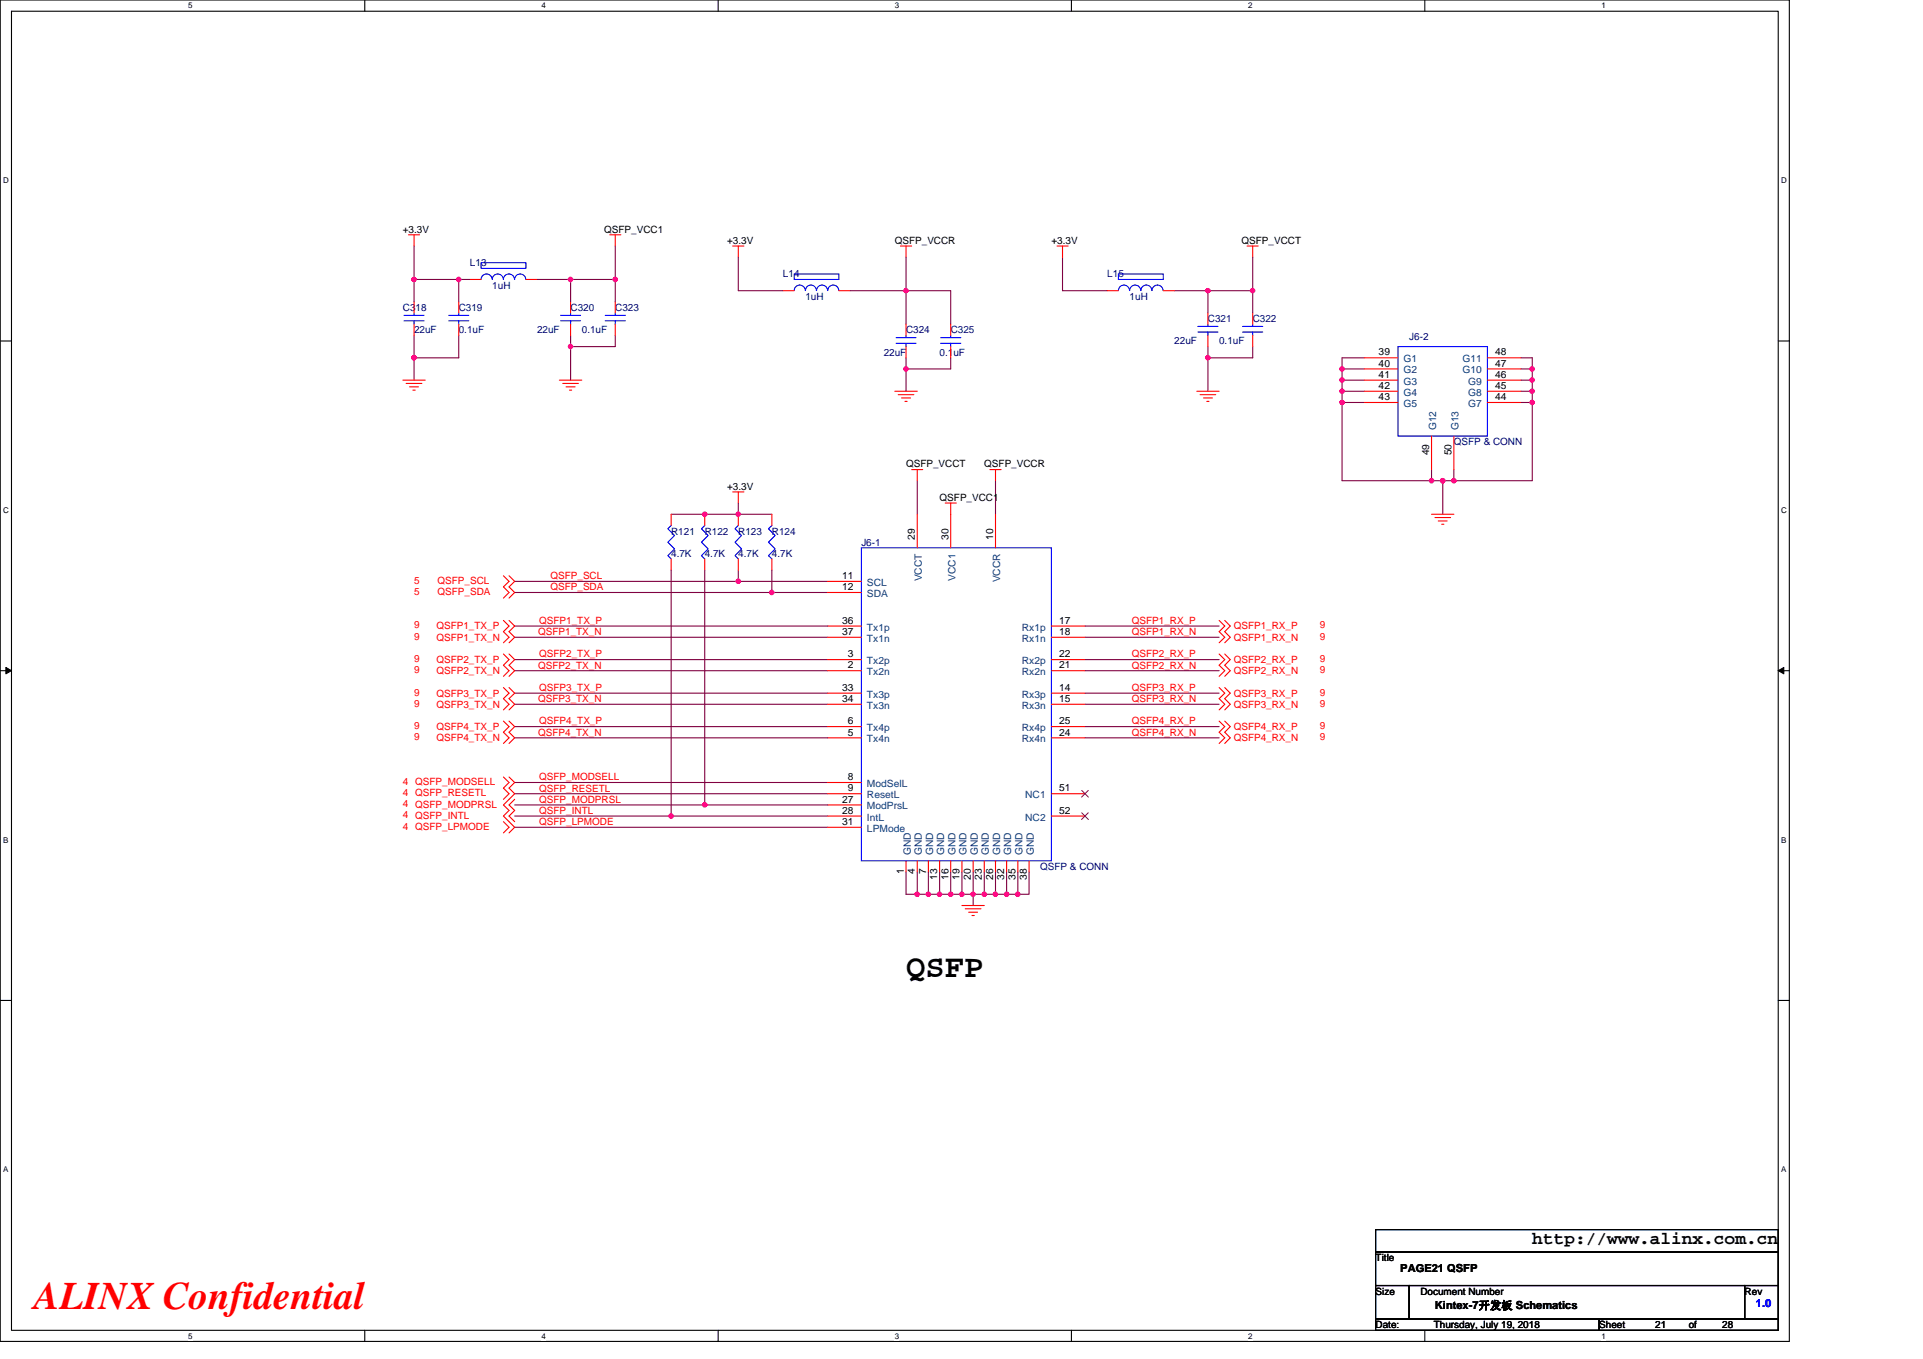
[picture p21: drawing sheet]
<svg xmlns="http://www.w3.org/2000/svg" width="297mm" height="210mm" viewBox="0 0 297 210" stroke-linecap="round" stroke-linejoin="round" font-family="sans-serif">
<defs><g id="words">
<text font-size="6" fill="#f00" x="5.2" y="202.3">ALINX Confidential</text>
<text font-size="5" x="140" y="151">QSFP</text>
<text font-size="2.8" x="236.7" y="192.3">http://www.alinx.com.cn</text>
<g font-size="1.7">
<text x="216.3" y="196.6">PAGE21 QSFP</text>
<text x="221.7" y="202.3">Kintex-7开发板 Schematics</text>
</g>
<text font-size="1.7" fill="#00f" x="271.2" y="202">1.0</text>
<g font-size="1.5">
<text x="62.2" y="35.9">+3.3V</text>
<text x="93.3" y="35.9">QSFP_VCC1</text>
<text x="112.3" y="37.7">+3.3V</text>
<text x="138.2" y="37.7">QSFP_VCCR</text>
<text x="162.4" y="37.7">+3.3V</text>
<text x="191.8" y="37.7">QSFP_VCCT</text>
<text x="213" y="54.9">39</text>
<text x="213" y="56.6">40</text>
<text x="213" y="58.4">41</text>
<text x="231" y="58.4">46</text>
<text x="231" y="56.6">47</text>
<text x="231" y="54.9">48</text>
<text x="213" y="60.1">42</text>
<text x="213" y="61.8">43</text>
<text x="231" y="60.1">45</text>
<text x="231" y="61.8">44</text>
<text x="220.8" y="70.4" transform="rotate(-90 220.8 70.4)">49</text>
<text x="224.2" y="70.4" transform="rotate(-90 224.2 70.4)">50</text>
<text x="112.3" y="75.7">+3.3V</text>
<text x="140" y="72.2">QSFP_VCCT</text>
<text x="145.1" y="77.4">QSFP_VCC1</text>
<text x="152" y="72.2">QSFP_VCCR</text>
<text x="141.3" y="83.4" transform="rotate(-90 141.3 83.4)">29</text>
<text x="146.5" y="83.4" transform="rotate(-90 146.5 83.4)">30</text>
<text x="153.4" y="83.4" transform="rotate(-90 153.4 83.4)">10</text>
<text x="130.1" y="89.5">11</text>
<text x="130.1" y="91.2">12</text>
<text x="130.1" y="96.4">36</text>
<text x="130.1" y="98.1">37</text>
<text x="131" y="101.6">3</text>
<text x="163.6" y="96.4">17</text>
<text x="163.6" y="98.1">18</text>
<text x="163.6" y="101.6">22</text>
<text x="130.1" y="106.7">33</text>
<text x="131" y="103.3">2</text>
<text x="163.6" y="106.7">14</text>
<text x="163.6" y="103.3">21</text>
<text x="130.1" y="108.5">34</text>
<text x="131" y="111.9">6</text>
<text x="131" y="113.6">5</text>
<text x="163.6" y="108.5">15</text>
<text x="163.6" y="113.6">24</text>
<text x="163.6" y="111.9">25</text>
<text x="130.1" y="124">27</text>
<text x="130.1" y="125.7">28</text>
<text x="131" y="120.5">8</text>
<text x="131" y="122.3">9</text>
<text x="163.6" y="122.3">51</text>
<text x="163.6" y="125.7">52</text>
<text x="130.1" y="127.5">31</text>
<text x="139.6" y="135.1" transform="rotate(-90 139.6 135.1)">1</text>
<text x="141.3" y="135.1" transform="rotate(-90 141.3 135.1)">4</text>
<text x="143" y="135.1" transform="rotate(-90 143 135.1)">7</text>
<text x="144.8" y="136" transform="rotate(-90 144.8 136)">13</text>
<text x="146.5" y="136" transform="rotate(-90 146.5 136)">16</text>
<text x="148.2" y="136" transform="rotate(-90 148.2 136)">19</text>
<text x="150" y="136" transform="rotate(-90 150 136)">20</text>
<text x="151.7" y="136" transform="rotate(-90 151.7 136)">23</text>
<text x="153.4" y="136" transform="rotate(-90 153.4 136)">26</text>
<text x="155.1" y="136" transform="rotate(-90 155.1 136)">32</text>
<text x="156.9" y="136" transform="rotate(-90 156.9 136)">35</text>
<text x="158.6" y="136" transform="rotate(-90 158.6 136)">38</text>
<text x="212.5" y="194.9">Title</text>
<text x="212.5" y="200">Size</text>
<text x="219.4" y="200">Document Number</text>
<text x="269.5" y="200">Rev</text>
<text x="212.5" y="205.2">Date:</text>
<text x="221.5" y="205.2">Thursday, July 19, 2018</text>
<text x="247" y="205.2">Sheet</text>
<text x="255.7" y="205.2">21</text>
<text x="260.9" y="205.2">of</text>
<text x="266" y="205.2">28</text>
</g>
<g font-size="1.5" fill="#000080">
<text x="72.6" y="41.1">L13</text>
<text x="76" y="44.6">1uH</text>
<text x="120.9" y="42.9">L14</text>
<text x="124.4" y="46.3">1uH</text>
<text x="171" y="42.9">L15</text>
<text x="174.5" y="46.3">1uH</text>
<text x="62.2" y="48">C318</text>
<text x="64" y="51.5">22uF</text>
<text x="70.9" y="48">C319</text>
<text x="70.9" y="51.5">0.1uF</text>
<text x="82.9" y="51.5">22uF</text>
<text x="88.1" y="48">C320</text>
<text x="89.9" y="51.5">0.1uF</text>
<text x="95" y="48">C323</text>
<text x="140" y="51.5">C324</text>
<text x="146.9" y="51.5">C325</text>
<text x="181.4" y="53.2">22uF</text>
<text x="186.6" y="49.8">C321</text>
<text x="188.3" y="53.2">0.1uF</text>
<text x="193.5" y="49.8">C322</text>
<text x="217.7" y="52.5">J6-2</text>
<text x="136.5" y="54.9">22uF</text>
<text x="145.1" y="54.9">0.1uF</text>
<text x="224.6" y="68.8">QSFP &amp; CONN</text>
<text x="103.7" y="82.6">R121</text>
<text x="108.9" y="82.6">R122</text>
<text x="114" y="82.6">R123</text>
<text x="119.2" y="82.6">R124</text>
<text x="103.7" y="86">4.7K</text>
<text x="108.9" y="86">4.7K</text>
<text x="114" y="86">4.7K</text>
<text x="119.2" y="86">4.7K</text>
<text x="133.1" y="84.3">J6-1</text>
<text x="160.7" y="134.4">QSFP &amp; CONN</text>
</g>
<g font-size="1.5" fill="#004080">
<text x="216.8" y="56">G1</text>
<text x="216.8" y="57.7">G2</text>
<text x="216.8" y="59.4">G3</text>
<text x="225.9" y="57.7">G10</text>
<text x="225.9" y="56">G11</text>
<text x="226.8" y="59.4">G9</text>
<text x="216.8" y="61.2">G4</text>
<text x="216.8" y="62.9">G5</text>
<text x="226.8" y="61.2">G8</text>
<text x="226.8" y="62.9">G7</text>
<text x="221.8" y="66.5" transform="rotate(-90 221.8 66.5)">G12</text>
<text x="225.3" y="66.5" transform="rotate(-90 225.3 66.5)">G13</text>
<text x="142.4" y="89.8" transform="rotate(-90 142.4 89.8)">VCCT</text>
<text x="147.6" y="89.7" transform="rotate(-90 147.6 89.7)">VCC1</text>
<text x="133.9" y="92.2">SDA</text>
<text x="133.9" y="90.5">SCL</text>
<text x="154.5" y="90" transform="rotate(-90 154.5 90)">VCCR</text>
<text x="133.9" y="97.4">Tx1p</text>
<text x="133.9" y="99.2">Tx1n</text>
<text x="157.8" y="97.4">Rx1p</text>
<text x="157.8" y="99.2">Rx1n</text>
<text x="133.9" y="102.6">Tx2p</text>
<text x="133.9" y="104.3">Tx2n</text>
<text x="133.9" y="107.8">Tx3p</text>
<text x="157.8" y="107.8">Rx3p</text>
<text x="157.8" y="102.6">Rx2p</text>
<text x="157.8" y="104.3">Rx2n</text>
<text x="133.9" y="113">Tx4p</text>
<text x="133.9" y="109.5">Tx3n</text>
<text x="157.8" y="109.5">Rx3n</text>
<text x="157.8" y="113">Rx4p</text>
<text x="133.9" y="114.7">Tx4n</text>
<text x="157.8" y="114.7">Rx4n</text>
<text x="133.9" y="121.6">ModSelL</text>
<text x="133.9" y="123.3">ResetL</text>
<text x="133.9" y="125.1">ModPrsL</text>
<text x="158.4" y="123.3">NC1</text>
<text x="133.9" y="126.8">IntL</text>
<text x="133.9" y="128.5">LPMode</text>
<text x="158.4" y="126.8">NC2</text>
<text x="140.7" y="132.1" transform="rotate(-90 140.7 132.1)">GND</text>
<text x="142.4" y="132.1" transform="rotate(-90 142.4 132.1)">GND</text>
<text x="144.1" y="132.1" transform="rotate(-90 144.1 132.1)">GND</text>
<text x="145.9" y="132.1" transform="rotate(-90 145.9 132.1)">GND</text>
<text x="147.6" y="132.1" transform="rotate(-90 147.6 132.1)">GND</text>
<text x="149.3" y="132.1" transform="rotate(-90 149.3 132.1)">GND</text>
<text x="151" y="132.1" transform="rotate(-90 151 132.1)">GND</text>
<text x="152.8" y="132.1" transform="rotate(-90 152.8 132.1)">GND</text>
<text x="154.5" y="132.1" transform="rotate(-90 154.5 132.1)">GND</text>
<text x="156.2" y="132.1" transform="rotate(-90 156.2 132.1)">GND</text>
<text x="157.9" y="132.1" transform="rotate(-90 157.9 132.1)">GND</text>
<text x="159.7" y="132.1" transform="rotate(-90 159.7 132.1)">GND</text>
</g>
<g font-size="1.5" fill="#f00">
<text x="85" y="89.5">QSFP_SCL</text>
<text x="64" y="90.2">5</text>
<text x="64" y="91.9">5</text>
<text x="67.6" y="90.2">QSFP_SCL</text>
<text x="67.6" y="91.9">QSFP_SDA</text>
<text x="85" y="91.2">QSFP_SDA</text>
<text x="64" y="97.1">9</text>
<text x="64" y="98.8">9</text>
<text x="67.4" y="97.3">QSFP1_TX_P</text>
<text x="67.4" y="99">QSFP1_TX_N</text>
<text x="83.1" y="98.1">QSFP1_TX_N</text>
<text x="83.3" y="96.4">QSFP1_TX_P</text>
<text x="83.3" y="101.6">QSFP2_TX_P</text>
<text x="174.8" y="96.4">QSFP1_RX_P</text>
<text x="174.8" y="98.1">QSFP1_RX_N</text>
<text x="174.8" y="101.6">QSFP2_RX_P</text>
<text x="190.6" y="97.3">QSFP1_RX_P</text>
<text x="190.6" y="99">QSFP1_RX_N</text>
<text x="203.9" y="97.1">9</text>
<text x="203.9" y="98.8">9</text>
<text x="64" y="102.3">9</text>
<text x="64" y="104">9</text>
<text x="64" y="107.5">9</text>
<text x="67.4" y="102.4">QSFP2_TX_P</text>
<text x="67.4" y="104.2">QSFP2_TX_N</text>
<text x="67.4" y="107.6">QSFP3_TX_P</text>
<text x="83.1" y="103.3">QSFP2_TX_N</text>
<text x="83.3" y="106.8">QSFP3_TX_P</text>
<text x="174.8" y="103.3">QSFP2_RX_N</text>
<text x="174.8" y="106.8">QSFP3_RX_P</text>
<text x="190.6" y="102.4">QSFP2_RX_P</text>
<text x="190.6" y="104.2">QSFP2_RX_N</text>
<text x="190.6" y="107.6">QSFP3_RX_P</text>
<text x="203.9" y="102.3">9</text>
<text x="203.9" y="104">9</text>
<text x="203.9" y="107.5">9</text>
<text x="64" y="109.2">9</text>
<text x="64" y="112.6">9</text>
<text x="67.4" y="109.3">QSFP3_TX_N</text>
<text x="67.4" y="112.8">QSFP4_TX_P</text>
<text x="83.1" y="108.5">QSFP3_TX_N</text>
<text x="83.1" y="113.7">QSFP4_TX_N</text>
<text x="83.3" y="111.9">QSFP4_TX_P</text>
<text x="174.8" y="108.5">QSFP3_RX_N</text>
<text x="174.8" y="111.9">QSFP4_RX_P</text>
<text x="174.8" y="113.7">QSFP4_RX_N</text>
<text x="190.6" y="109.3">QSFP3_RX_N</text>
<text x="190.6" y="112.8">QSFP4_RX_P</text>
<text x="203.9" y="109.2">9</text>
<text x="203.9" y="112.6">9</text>
<text x="64" y="114.4">9</text>
<text x="67.4" y="114.5">QSFP4_TX_N</text>
<text x="190.6" y="114.5">QSFP4_RX_N</text>
<text x="203.9" y="114.4">9</text>
<text x="62.2" y="121.3">4 QSFP_MODSELL</text>
<text x="62.2" y="123">4 QSFP_RESETL</text>
<text x="62.2" y="124.7">4 QSFP_MODPRSL</text>
<text x="83.3" y="120.6">QSFP_MODSELL</text>
<text x="83.3" y="124">QSFP_MODPRSL</text>
<text x="83.3" y="122.3">QSFP_RESETL</text>
<text x="83.3" y="125.8">QSFP_INTL</text>
<text x="62.2" y="126.4">4 QSFP_INTL</text>
<text x="62.2" y="128.2">4 QSFP_LPMODE</text>
<text x="83.3" y="127.5">QSFP_LPMODE</text>
</g>
<g font-size="1.2">
<text x="29.1" y="1.3">5</text>
<text x="83.6" y="1.3">4</text>
<text x="138.2" y="1.3">3</text>
<text x="192.8" y="1.3">2</text>
<text x="247.4" y="1.3">1</text>
<text x=".5" y="28.3">D</text>
<text x="275.1" y="28.3">D</text>
<text x=".5" y="79.2">C</text>
<text x="275.1" y="79.2">C</text>
<text x=".5" y="130.2">B</text>
<text x="275.1" y="130.2">B</text>
<text x=".5" y="181.1">A</text>
<text x="275.1" y="181.1">A</text>
<text x="29.1" y="206.8">5</text>
<text x="83.6" y="206.8">4</text>
<text x="138.2" y="206.8">3</text>
<text x="192.8" y="206.8">2</text>
<text x="247.4" y="206.8">1</text>
</g>
</g></defs>
<path d="M0 0h276.4v207.3h-276.4zM1.8 1.7h272.9v203.8h-272.9z" fill="none" stroke="#000" stroke-width=".17"/>
<g fill="#fff">
<path d="M29.1 .2h.6v1.4h-.6z"/>
<path d="M29.1 205.7h.6v1.4h-.6z"/>
</g>
<path d="M56.3 0v1.7M56.3 205.5v1.8" fill="none" stroke="#000" stroke-width=".17"/>
<g fill="#fff">
<path d="M83.6 .2h.7v1.4h-.7z"/>
<path d="M83.6 205.7h.7v1.4h-.7z"/>
</g>
<path d="M110.9 0v1.7M110.9 205.5v1.8" fill="none" stroke="#000" stroke-width=".17"/>
<g fill="#fff">
<path d="M138.2 .2h.7v1.4h-.7z"/>
<path d="M138.2 205.7h.7v1.4h-.7z"/>
</g>
<path d="M165.5 0v1.7M165.5 205.5v1.8" fill="none" stroke="#000" stroke-width=".17"/>
<g fill="#fff">
<path d="M192.8 .2h.6v1.4h-.6z"/>
<path d="M192.8 205.7h.6v1.4h-.6z"/>
</g>
<path d="M220.1 0v1.7M220.1 205.5v1.8" fill="none" stroke="#000" stroke-width=".17"/>
<g fill="#fff">
<path d="M247.4 .2h.6v1.4h-.6z"/>
<path d="M247.4 205.7h.6v1.4h-.6z"/>
<path d="M.5 27.2h.8v1.4h-.8z"/>
<path d="M275.1 27.2h.9v1.4h-.9z"/>
<path d="M.5 78.1h.8v1.4h-.8z"/>
<path d="M275.1 78.1h.9v1.4h-.9z"/>
</g>
<path d="M0 52.7h1.8M274.7 52.7h1.7" fill="none" stroke="#000" stroke-width=".17"/>
<g fill="#fff">
<path d="M.5 129.1h.8v1.4h-.8z"/>
<path d="M275.1 129.1h.8v1.4h-.8z"/>
</g>
<path d="M0 103.6h1.8M274.7 103.6h1.7" fill="none" stroke="#000" stroke-width=".17"/>
<path d="M.9 103.1l.9 .5-.9 .5zM274.7 103.6l.8-.5v1z" fill="#000" stroke="#000" stroke-width=".15"/>
<g fill="#fff">
<path d="M.5 180h.8v1.4h-.8z"/>
<path d="M275.1 180h.8v1.4h-.8z"/>
</g>
<path d="M0 154.6h1.8M274.7 154.6h1.7M212.5 190h62.2v3.5h-62.2zM212.5 193.5h62.2v5.1h-62.2zM212.5 198.6h5.2v5.2h-5.2zM217.7 198.6h51.8v5.2h-51.8zM269.5 198.6h5.2v5.2h-5.2zM212.5 203.8h34.5v1.7h-34.5zM247 203.8h27.7v1.7h-27.7z" fill="none" stroke="#000" stroke-width=".17"/>
<g fill="none" stroke="#800040" stroke-width=".17">
<path d="M64 38v5.2M95 38v5.2M114 39.7v5.2h6.9M140 39.7v5.2M164.1 39.7v5.2h6.9M193.5 39.7v5.2M64 43.2h6.9M64 43.2v3.5M64 55.3v3.4M64 51.8v3.5M70.9 43.2h1.7M70.9 43.2v3.5"/>
<path d="M70.9 51.8v3.5h-6.9M82.9 43.2h5.2v3.5M88.1 43.2h6.9v3.5M88.1 53.6v5.1M88.1 51.8v1.8M95 51.8v1.8h-6.9M131.3 44.9h8.7M140 44.9h6.9v5.2M140 57v3.5M140 44.9v5.2M140 55.3v1.7M146.9 55.3v1.7h-6.9"/>
<path d="M181.4 44.9h5.2v3.5M186.6 55.3v5.2M186.6 53.6v1.7M186.6 44.9h6.9v3.5M193.5 53.6v1.7h-6.9M207.3 57v1.7M207.3 58.7v1.8M207.3 58.7h3.5M207.3 57h3.5M210.8 55.3h-3.5v1.7M234.9 58.7h1.8M234.9 55.3h1.8v1.7"/>
<path d="M234.9 57h1.8M236.7 57v1.7M236.7 58.7v1.8M103.7 79.5h10.3M114 77.7v1.8M114 79.5h5.2M141.7 74.3v5.2M153.8 74.3v5.2M207.3 62.2v12.1h13.8M207.3 60.5v1.7M207.3 62.2h3.5M207.3 60.5h3.5"/>
<path d="M221.1 72.6v1.7M221.1 74.3h1.8M222.9 74.3v5.2M224.6 72.6v1.7h-1.7M234.9 60.5h1.8M234.9 62.2h1.8M236.7 60.5v1.7M236.7 62.2v12.1h-12.1M79.5 98.5h48.4M79.5 89.8h34.5M79.5 91.5h39.7M79.5 96.7h48.4"/>
<path d="M103.7 88.1v38M108.9 88.1v36.3M114 89.8h13.9M114 88.1v1.7M119.2 88.1v3.4M119.2 91.5h8.7M167.6 96.7h20.7M167.6 98.5h20.7M79.5 101.9h48.4M79.5 103.6h48.4M79.5 107.1h48.4M79.5 108.8h48.4"/>
<path d="M79.5 112.3h48.4M79.5 114h48.4M167.6 101.9h20.7M167.6 103.6h20.7M167.6 107.1h20.7M167.6 108.8h20.7M167.6 112.3h20.7M167.6 114h20.7M79.5 120.9h48.4M79.5 122.6h48.4M79.5 127.8h48.4M79.5 126.1h24.2"/>
<path d="M79.5 124.4h29.4M103.7 126.1h24.2M108.9 124.4h19M140 134.7v3.5h1.7M141.7 138.2h1.7M141.7 134.7v3.5M143.4 134.7v3.5M143.4 138.2h1.7M145.1 138.2h1.8M145.1 134.7v3.5M146.9 134.7v3.5M146.9 138.2h1.7"/>
<path d="M148.6 138.2h1.7M148.6 134.7v3.5M150.3 138.2h1.7M150.3 138.2v1.7M150.3 134.7v3.5M152 134.7v3.5M152 138.2h1.8M153.8 134.7v3.5M153.8 138.2h1.7M155.5 138.2h1.7M155.5 134.7v3.5M157.2 134.7v3.5"/>
<path d="M159 134.7v3.5h-1.8"/>
</g>
<g fill="#f0f" stroke="#f0f" stroke-width=".17">
<circle cx="236.7" cy="58.7" r=".34"/>
<circle cx="236.7" cy="57" r=".34"/>
<circle cx="236.7" cy="60.4" r=".34"/>
<circle cx="236.7" cy="62.2" r=".33"/>
<circle cx="207.3" cy="60.4" r=".34"/>
<circle cx="148.6" cy="138.2" r=".34"/>
<circle cx="143.4" cy="138.2" r=".34"/>
<circle cx="145.1" cy="138.2" r=".34"/>
<circle cx="146.9" cy="138.2" r=".34"/>
<circle cx="141.7" cy="138.2" r=".34"/>
<circle cx="222.8" cy="74.3" r=".34"/>
<circle cx="207.3" cy="62.2" r=".33"/>
<circle cx="207.3" cy="57" r=".34"/>
<circle cx="207.3" cy="58.7" r=".34"/>
<circle cx="157.2" cy="138.2" r=".34"/>
<circle cx="155.5" cy="138.2" r=".34"/>
<circle cx="150.3" cy="138.2" r=".34"/>
<circle cx="152" cy="138.2" r=".34"/>
<circle cx="153.8" cy="138.2" r=".34"/>
<circle cx="114" cy="79.4" r=".33"/>
<circle cx="119.2" cy="91.5" r=".34"/>
<circle cx="114" cy="89.8" r=".34"/>
<circle cx="139.9" cy="44.9" r=".33"/>
<circle cx="139.9" cy="57" r=".34"/>
<circle cx="108.9" cy="124.4" r=".34"/>
<circle cx="193.5" cy="44.9" r=".33"/>
<circle cx="186.6" cy="44.9" r=".33"/>
<circle cx="186.6" cy="55.3" r=".34"/>
<circle cx="70.8" cy="43.2" r=".34"/>
<circle cx="95" cy="43.2" r=".34"/>
<circle cx="88.1" cy="43.2" r=".34"/>
<circle cx="88.1" cy="53.5" r=".33"/>
<circle cx="63.9" cy="55.3" r=".34"/>
<circle cx="63.9" cy="43.2" r=".34"/>
<circle cx="108.9" cy="79.4" r=".33"/>
<circle cx="103.7" cy="126.1" r=".34"/>
<circle cx="221.1" cy="74.3" r=".34"/>
<circle cx="224.6" cy="74.3" r=".34"/>
</g>
<g fill="none" stroke="#f00" stroke-width=".17">
<path d="M63.1 36.3h1.7M64 36.3v1.7M94.2 36.3h1.7M95 36.3v1.7M113.2 38h1.7M114 38v1.7M139.1 38h1.7M140 38v1.7M163.3 38h1.7M164.1 38v1.7M192.6 38h1.7M193.5 38v1.7"/>
<path d="M62.2 58.7h3.5M62.7 59.2h2.5M63.3 59.8h1.3M64 46.7v1.7M64 50.1v1.7M70.9 46.7v1.7M70.9 50.1v1.7M72.6 43.2h1.7M81.2 43.2h1.7M86.4 58.7h3.5M86.9 59.2h2.4M87.4 59.8h1.4"/>
<path d="M88.1 46.7v1.7M88.1 50.1v1.7M95 46.7v1.7M95 50.1v1.7M120.9 44.9h1.8M129.6 44.9h1.7M140 50.1v1.7M140 53.6v1.7M146.9 50.1v1.7M146.9 53.6v1.7M171 44.9h1.8M179.7 44.9h1.7"/>
<path d="M186.6 48.4v1.7M186.6 51.8v1.8M193.5 48.4v1.7M193.5 51.8v1.8M210.8 55.3h5.1M210.8 57h5.1M210.8 58.7h5.1M229.8 57h5.1M229.8 58.7h5.1M229.8 55.3h5.1M63.8 60.3h.3M88 60.3h.3"/>
<path d="M103.7 79.5v1.7M108.9 79.5v1.7M113.2 76h1.7M114 76v1.7M114 79.5v1.7M119.2 79.5v1.7M138.2 60.5h3.5M138.7 61h2.5M139.3 61.5h1.3M139.8 62h.3M140.8 72.6h1.7M141.7 72.6v1.7"/>
<path d="M141.7 79.5v5.1M146 77.7h1.7M146.9 77.7v6.9M152.9 72.6h1.7M153.8 72.6v1.7M153.8 79.5v5.1M184.9 60.5h3.4M185.4 61h2.4M185.9 61.5h1.4M186.4 62h.3M210.8 60.5h5.1M210.8 62.2h5.1"/>
<path d="M221.1 67.4v5.2M221.1 79.5h3.5M221.7 80h2.4M224.6 67.4v5.2M229.8 60.5h5.1M229.8 62.2h5.1M77.8 95.9l.8 .8-.8 .9 .8 .9-.8 .8M77.8 89l.8 .8-.8 .9 .8 .8-.8 .9M78.6 95.9l.9 .8-.9 .9 .9 .9-.9 .8M78.6 89l.9 .8-.9 .9 .9 .8-.9 .9M103.7 86.4v1.7M108.9 86.4v1.7"/>
<path d="M114 86.4v1.7M119.2 86.4v1.7M127.9 91.5h5.2M127.9 89.8h5.2M127.9 96.7h5.2M127.9 98.5h5.2M162.4 96.7h5.2M162.4 98.5h5.2M188.3 95.9l.9 .8-.9 .9 .9 .9-.9 .8M189.2 95.9l.8 .8-.8 .9 .8 .9-.8 .8M222.2 80.5h1.3M222.7 81h.3"/>
<path d="M77.8 101l.8 .9-.8 .9 .8 .8-.8 .9M77.8 106.2l.8 .9-.8 .9 .8 .8-.8 .9M77.8 111.4l.8 .9-.8 .8 .8 .9-.8 .9M78.6 101l.9 .9-.9 .9 .9 .8-.9 .9M78.6 106.2l.9 .9-.9 .9 .9 .8-.9 .9M78.6 111.4l.9 .9-.9 .8 .9 .9-.9 .9M127.9 112.3h5.2M127.9 114h5.2M127.9 101.9h5.2M127.9 103.6h5.2M127.9 107.1h5.2M127.9 108.8h5.2"/>
<path d="M162.4 107.1h5.2M162.4 108.8h5.2M162.4 101.9h5.2M162.4 103.6h5.2M162.4 114h5.2M162.4 112.3h5.2M188.3 101l.9 .9-.9 .9 .9 .8-.9 .9M188.3 106.2l.9 .9-.9 .9 .9 .8-.9 .9M188.3 111.4l.9 .9-.9 .8 .9 .9-.9 .9M189.2 101l.8 .9-.8 .9 .8 .8-.8 .9M189.2 106.2l.8 .9-.8 .9 .8 .8-.8 .9M189.2 111.4l.8 .9-.8 .8 .8 .9-.8 .9"/>
<path d="M77.8 120.1l.8 .8-.8 .9 .8 .8-.8 .9M77.8 127l.8 .8-.8 .9M78.6 120.1l.9 .8-.9 .9 .9 .8-1.7 1.8 .8 .8-.8 .9 1.7 1.7-.9 .9M79.5 123.5l-.9 .9 .9 .8-.9 .9 .9 .9M127.9 120.9h5.2M127.9 122.6h5.2M127.9 124.4h5.2M127.9 126.1h5.2M127.9 127.8h5.2M140 133v1.7M141.7 133v1.7M143.4 133v1.7"/>
<path d="M145.1 133v1.7M146.9 133v1.7M148.6 139.9h3.4M148.6 133v1.7M150.3 133v1.7M152 133v1.7M153.8 133v1.7M155.5 133v1.7M157.2 133v1.7M159 133v1.7M162.4 122.6h5.2M162.4 126.1h5.2"/>
<path d="M149.1 140.4h2.4M149.6 140.9h1.4M150.1 141.5h.4"/>
</g>
<g fill="none" stroke="#00f" stroke-width=".17">
<path d="M62.4 49.6h3.1M62.4 48.7h3.1M64 48.4v.3M64 49.6v.5M69.3 49.6h3.1M69.3 48.7h3.1M70.9 48.4v.3M70.9 49.6v.5M74.3 40.6h6.9v.9h-6.9zM77.7 43.2a.86 .86 0 0 0-.8-.9 .86 .86 0 0 0-.9 .9 .86 .86 0 0 0-.8-.9 .86 .86 0 0 0-.9 .9M79.5 43.2a.86 .86 0 0 0-.9-.9 .86 .86 0 0 0-.8 .9M81.2 43.2a.86 .86 0 0 0-.8-.9 .86 .86 0 0 0-.9 .9"/>
<path d="M86.6 49.6h3.1M86.6 48.7h3.1M88.1 48.4v.3M88.1 49.6v.5M93.5 49.6h3.1M93.5 48.7h3.1M95 48.4v.3M95 49.6v.5M122.7 44.9a.86 .86 0 0 1 .8-.9 .86 .86 0 0 1 .9 .9M122.7 42.3h6.9v.9h-6.9zM124.4 44.9a.85 .85 0 0 1 .9-.9 .85 .85 0 0 1 .8 .9 .87 .87 0 0 1 .9-.9 .87 .87 0 0 1 .8 .9 .86 .86 0 0 1 .9-.9 .86 .86 0 0 1 .9 .9M138.4 53h3.1"/>
<path d="M138.4 52.2h3.1M140 51.8v.4M140 53v.6M145.3 53h3.1M145.3 52.2h3.1M146.9 51.8v.4M146.9 53v.6M172.8 44.9a.86 .86 0 0 1 .8-.9 .86 .86 0 0 1 .9 .9M172.8 42.3h6.9v.9h-6.9zM174.5 44.9a.86 .86 0 0 1 .9-.9 .86 .86 0 0 1 .8 .9M176.2 44.9a.85 .85 0 0 1 .9-.9 .85 .85 0 0 1 .8 .9M177.9 44.9a.86 .86 0 0 1 .9-.9 .86 .86 0 0 1 .9 .9"/>
<path d="M185 51.3h3.1M185 50.4h3.1M186.6 50.1v.3M186.6 51.3v.5M191.9 51.3h3.1M191.9 50.4h3.1M193.5 50.1v.3M193.5 51.3v.5M215.9 53.6h13.9v13.8h-13.9zM103.7 81.2l-.5 .5 1 1-1 1.1 1 1-1 1.1 .5 .5M108.9 81.2l-.6 .5 1.1 1-1.1 1.1 1.1 1-1.1 1.1 .6 .5M114 81.2l-.5 .5 1.1 1-1.1 1.1 1.1 1-1.1 1.1 .5 .5"/>
<path d="M119.2 81.2l-.5 .5 1 1-1 1.1 1 1-1 1.1 .5 .5M133.1 84.6h29.3v48.4h-29.3z"/>
</g>
<path d="M167.1 122.1l1 1.1M167.1 125.6l1 1M168.1 122.1l-1 1.1M168.1 125.6l-1 1" fill="none" stroke="#804000" stroke-width=".15"/>
<use href="#words"/>
</svg>
